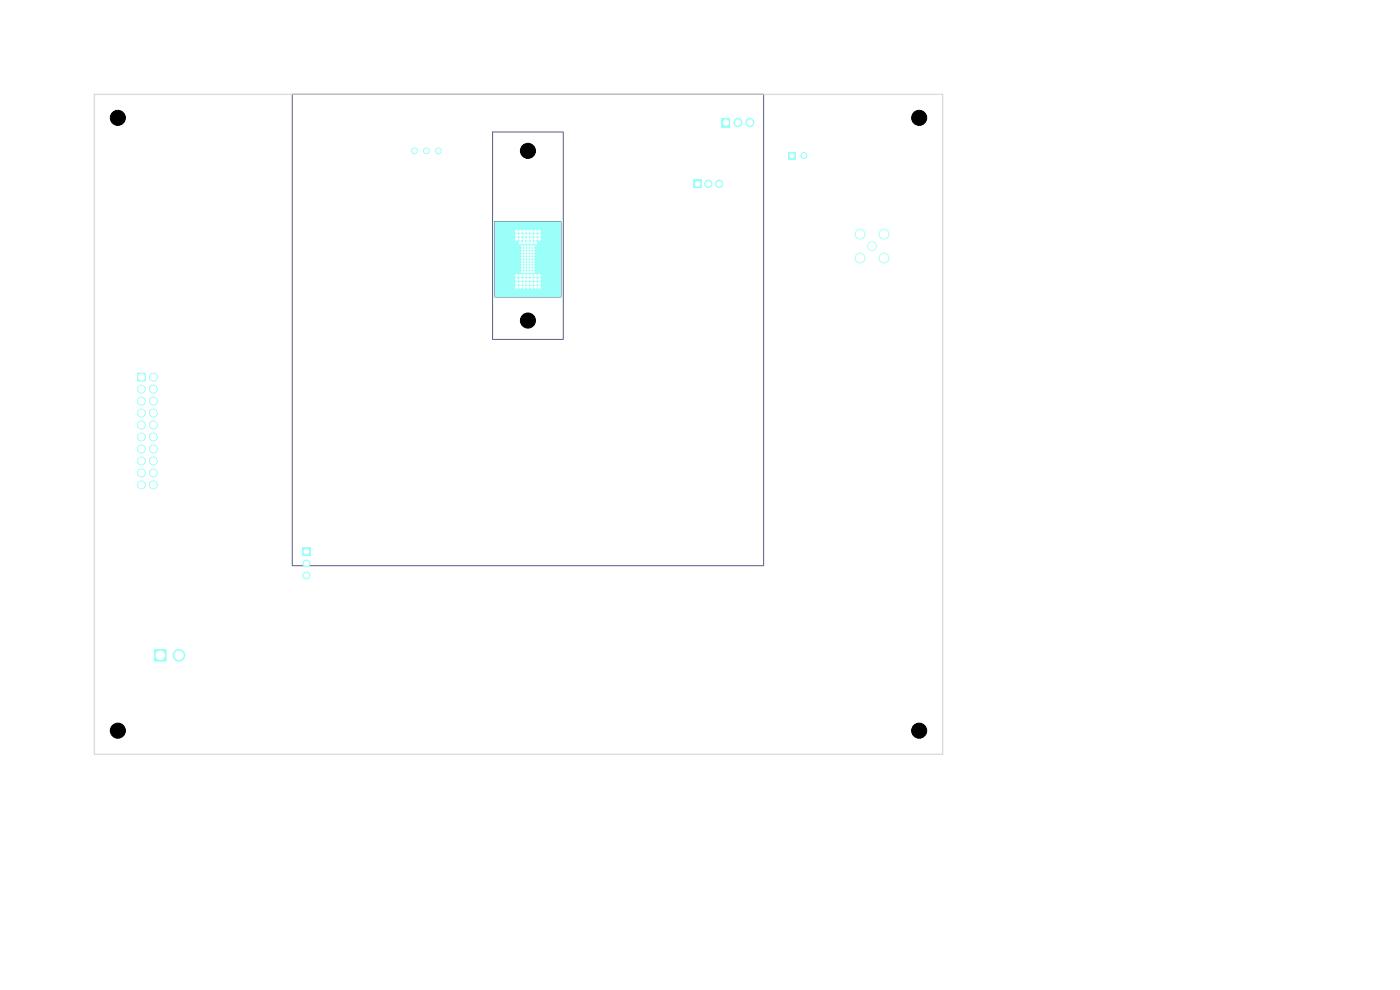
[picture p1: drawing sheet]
<svg xmlns="http://www.w3.org/2000/svg" width="297mm" height="210mm" viewBox="0 0 297 210" stroke-linecap="round" stroke-linejoin="round" font-family="sans-serif">
<path d="M62 20h100v100h-100zM104.5 28h15v44h-15zM105 47h14v16h-14z" fill="none" stroke="#585d84" stroke-width=".21"/>
<g fill="#9afff8">
<path d="M32.7 137.7h2.6v2.6h-2.6z"/>
<path d="M64.1 116.1h1.8v1.7h-1.8z"/>
<path d="M29.2 79.1l1.5-.1 .2 .2v1.5l-.1 .2-1.5 .1-.2-.2-.1-1.5z"/>
<path d="M105 47h14v16h-14z"/>
<path d="M147.1 38.1h1.8v1.8h-1.8z"/>
<path d="M167.3 32.3h1.4v1.5h-1.4z"/>
<path d="M153 25h2v2h-2z"/>
<circle cx="25" cy="155" r="1.6"/>
<circle cx="195" cy="155" r="1.6"/>
<circle cx="38" cy="139" r="1.35"/>
<circle cx="65" cy="122.1" r=".85"/>
<circle cx="65" cy="119.5" r=".85"/>
<circle cx="30" cy="102.9" r=".95"/>
<circle cx="32.5" cy="102.9" r=".95"/>
<circle cx="30" cy="100.3" r=".95"/>
<circle cx="32.5" cy="100.3" r=".95"/>
<circle cx="30" cy="97.8" r=".95"/>
<circle cx="32.5" cy="97.8" r=".95"/>
<circle cx="30" cy="95.2" r=".95"/>
<circle cx="32.5" cy="95.2" r=".95"/>
<circle cx="30" cy="92.7" r=".95"/>
<circle cx="32.5" cy="92.7" r=".95"/>
<circle cx="30" cy="90.2" r=".95"/>
<circle cx="32.5" cy="90.2" r=".95"/>
<circle cx="30" cy="87.6" r=".95"/>
<circle cx="32.5" cy="87.6" r=".95"/>
<circle cx="30" cy="85.1" r=".95"/>
<circle cx="32.5" cy="85.1" r=".95"/>
<circle cx="30" cy="82.5" r=".95"/>
<circle cx="32.5" cy="82.5" r=".95"/>
<circle cx="32.5" cy="80" r=".95"/>
<circle cx="112" cy="68" r="1.6"/>
<circle cx="182.5" cy="54.7" r="1.12"/>
<circle cx="187.5" cy="54.7" r="1.12"/>
<circle cx="185" cy="52.2" r="1.02"/>
<circle cx="182.5" cy="49.7" r="1.12"/>
<circle cx="187.5" cy="49.7" r="1.12"/>
<circle cx="150.3" cy="39" r=".88"/>
<circle cx="152.6" cy="39" r=".88"/>
<circle cx="170.5" cy="33" r=".75"/>
<circle cx="112" cy="32" r="1.6"/>
<circle cx="87.9" cy="32" r=".72"/>
<circle cx="90.5" cy="32" r=".72"/>
<circle cx="93" cy="32" r=".72"/>
<circle cx="156.6" cy="26" r=".98"/>
<circle cx="159.1" cy="26" r=".98"/>
<circle cx="25" cy="25" r="1.6"/>
<circle cx="195" cy="25" r="1.6"/>
</g>
<path d="M20 20h180v140h-180z" fill="none" stroke="#d0d2cd" stroke-width=".21"/>
<g fill="#fff" stroke="#fff" stroke-width=".21">
<circle cx="112" cy="55.3" r=".15"/>
<circle cx="113.6" cy="51.5" r=".25"/>
<circle cx="112" cy="55.9" r=".15"/>
<circle cx="109.6" cy="58.5" r=".25"/>
<circle cx="113.2" cy="57.1" r=".15"/>
<circle cx="110.8" cy="54.1" r=".15"/>
<circle cx="114.4" cy="49.1" r=".25"/>
<circle cx="110.4" cy="60.9" r=".25"/>
<circle cx="110.8" cy="56.5" r=".15"/>
<circle cx="113.2" cy="55.3" r=".15"/>
<circle cx="112.6" cy="52.3" r=".15"/>
<circle cx="113.6" cy="59.3" r=".25"/>
<circle cx="113.2" cy="55.9" r=".15"/>
<circle cx="112" cy="57.1" r=".15"/>
<circle cx="114.4" cy="59.3" r=".25"/>
<circle cx="112" cy="51.5" r=".25"/>
<circle cx="111.2" cy="49.1" r=".25"/>
<circle cx="112.8" cy="49.1" r=".25"/>
<circle cx="113.6" cy="60.1" r=".25"/>
<circle cx="114.4" cy="50.7" r=".25"/>
<circle cx="112.8" cy="49.9" r=".25"/>
<circle cx="112.8" cy="60.1" r=".25"/>
<circle cx="112.6" cy="54.7" r=".15"/>
<circle cx="111.4" cy="52.3" r=".15"/>
<circle cx="111.4" cy="55.9" r=".15"/>
<circle cx="112.8" cy="60.9" r=".25"/>
<circle cx="111.4" cy="57.7" r=".15"/>
<circle cx="112" cy="57.7" r=".15"/>
<circle cx="111.2" cy="49.9" r=".25"/>
<circle cx="112.6" cy="56.5" r=".15"/>
<circle cx="110.4" cy="50.7" r=".25"/>
<circle cx="112.8" cy="50.7" r=".25"/>
<circle cx="112" cy="60.9" r=".25"/>
<circle cx="110.8" cy="55.3" r=".15"/>
<circle cx="113.2" cy="54.1" r=".15"/>
<circle cx="110.8" cy="55.9" r=".15"/>
<circle cx="109.6" cy="59.3" r=".25"/>
<circle cx="110.4" cy="59.3" r=".25"/>
<circle cx="110.4" cy="49.9" r=".25"/>
<circle cx="113.2" cy="52.3" r=".15"/>
<circle cx="111.4" cy="56.5" r=".15"/>
<circle cx="111.4" cy="54.1" r=".15"/>
<circle cx="111.4" cy="52.9" r=".15"/>
<circle cx="112.8" cy="51.5" r=".25"/>
<circle cx="112" cy="53.5" r=".15"/>
<circle cx="110.8" cy="57.7" r=".15"/>
<circle cx="112.6" cy="53.5" r=".15"/>
<circle cx="111.4" cy="53.5" r=".15"/>
<circle cx="114.4" cy="60.9" r=".25"/>
<circle cx="113.2" cy="54.7" r=".15"/>
<circle cx="109.6" cy="60.9" r=".25"/>
<circle cx="111.4" cy="57.1" r=".15"/>
<circle cx="113.2" cy="53.5" r=".15"/>
<circle cx="114.4" cy="60.1" r=".25"/>
<circle cx="109.6" cy="60.1" r=".25"/>
<circle cx="110.8" cy="53.5" r=".15"/>
<circle cx="113.6" cy="50.7" r=".25"/>
<circle cx="112" cy="54.7" r=".15"/>
<circle cx="110.4" cy="60.1" r=".25"/>
<circle cx="113.6" cy="49.9" r=".25"/>
<circle cx="111.2" cy="60.9" r=".25"/>
<circle cx="109.6" cy="49.9" r=".25"/>
<circle cx="110.4" cy="51.5" r=".25"/>
<circle cx="110.8" cy="57.1" r=".15"/>
<circle cx="112" cy="58.5" r=".25"/>
<circle cx="109.6" cy="50.7" r=".25"/>
<circle cx="110.4" cy="58.5" r=".25"/>
<circle cx="112.6" cy="57.1" r=".15"/>
<circle cx="110.8" cy="52.3" r=".15"/>
<circle cx="112.6" cy="52.9" r=".15"/>
<circle cx="112.6" cy="55.3" r=".15"/>
<circle cx="110.4" cy="49.1" r=".25"/>
<circle cx="113.6" cy="60.9" r=".25"/>
<circle cx="111.2" cy="60.1" r=".25"/>
<circle cx="112" cy="50.7" r=".25"/>
<circle cx="112" cy="52.9" r=".15"/>
<circle cx="112" cy="54.1" r=".15"/>
<circle cx="111.2" cy="51.5" r=".25"/>
<circle cx="114.4" cy="49.9" r=".25"/>
<circle cx="112" cy="60.1" r=".25"/>
<circle cx="112" cy="56.5" r=".15"/>
<circle cx="112" cy="49.1" r=".25"/>
<circle cx="113.6" cy="49.1" r=".25"/>
<circle cx="112.6" cy="55.9" r=".15"/>
<circle cx="112" cy="59.3" r=".25"/>
<circle cx="110.8" cy="52.9" r=".15"/>
<circle cx="111.4" cy="54.7" r=".15"/>
<circle cx="113.6" cy="58.5" r=".25"/>
<circle cx="111.2" cy="58.5" r=".25"/>
<circle cx="111.2" cy="59.3" r=".25"/>
<circle cx="112" cy="49.9" r=".25"/>
<circle cx="111.4" cy="55.3" r=".15"/>
<circle cx="109.6" cy="49.1" r=".25"/>
<circle cx="111.2" cy="50.7" r=".25"/>
<circle cx="113.2" cy="57.7" r=".15"/>
<circle cx="110.8" cy="54.7" r=".15"/>
<circle cx="114.4" cy="58.5" r=".25"/>
<circle cx="113.2" cy="56.5" r=".15"/>
<circle cx="112.8" cy="58.5" r=".25"/>
<circle cx="112.8" cy="59.3" r=".25"/>
<circle cx="112.6" cy="54.1" r=".15"/>
<circle cx="112" cy="52.3" r=".15"/>
<circle cx="112.6" cy="57.7" r=".15"/>
<circle cx="113.2" cy="52.9" r=".15"/>
<circle cx="168" cy="33" r=".4"/>
<circle cx="170.5" cy="33" r=".4"/>
<circle cx="154" cy="26" r=".55"/>
<circle cx="156.5" cy="26" r=".55"/>
<circle cx="159.1" cy="26" r=".55"/>
<circle cx="30" cy="80" r=".65"/>
<circle cx="32.5" cy="80" r=".65"/>
<circle cx="30" cy="82.5" r=".65"/>
<circle cx="32.5" cy="82.5" r=".65"/>
<circle cx="30" cy="85.1" r=".65"/>
<circle cx="32.5" cy="85.1" r=".65"/>
<circle cx="30" cy="87.6" r=".65"/>
<circle cx="32.5" cy="87.6" r=".65"/>
<circle cx="30" cy="90.2" r=".65"/>
<circle cx="32.5" cy="90.2" r=".65"/>
<circle cx="30" cy="92.7" r=".65"/>
<circle cx="32.5" cy="92.7" r=".65"/>
<circle cx="30" cy="95.2" r=".65"/>
<circle cx="32.5" cy="95.2" r=".65"/>
<circle cx="30" cy="97.8" r=".65"/>
<circle cx="32.5" cy="97.8" r=".65"/>
<circle cx="30" cy="100.3" r=".65"/>
<circle cx="32.5" cy="100.3" r=".65"/>
<circle cx="30" cy="102.9" r=".65"/>
<circle cx="32.5" cy="102.9" r=".65"/>
<circle cx="185" cy="52.2" r=".75"/>
<circle cx="182.5" cy="49.7" r=".85"/>
<circle cx="182.5" cy="54.7" r=".85"/>
<circle cx="187.5" cy="49.7" r=".85"/>
<circle cx="187.5" cy="54.7" r=".85"/>
<circle cx="65" cy="117" r=".5"/>
<circle cx="65" cy="119.5" r=".5"/>
<circle cx="65" cy="122.1" r=".5"/>
<circle cx="34" cy="139" r=".9"/>
<circle cx="38" cy="139" r=".9"/>
<circle cx="93" cy="32" r=".4"/>
<circle cx="90.5" cy="32" r=".4"/>
<circle cx="87.9" cy="32" r=".4"/>
<circle cx="148" cy="39" r=".5"/>
<circle cx="150.3" cy="39" r=".5"/>
<circle cx="152.6" cy="39" r=".5"/>
</g>
<g fill="#000" stroke="#000" stroke-width=".21">
<circle cx="25" cy="25" r="1.6"/>
<circle cx="112" cy="32" r="1.6"/>
<circle cx="195" cy="25" r="1.6"/>
<circle cx="112" cy="68" r="1.6"/>
<circle cx="25" cy="155" r="1.6"/>
<circle cx="195" cy="155" r="1.6"/>
</g>
</svg>
